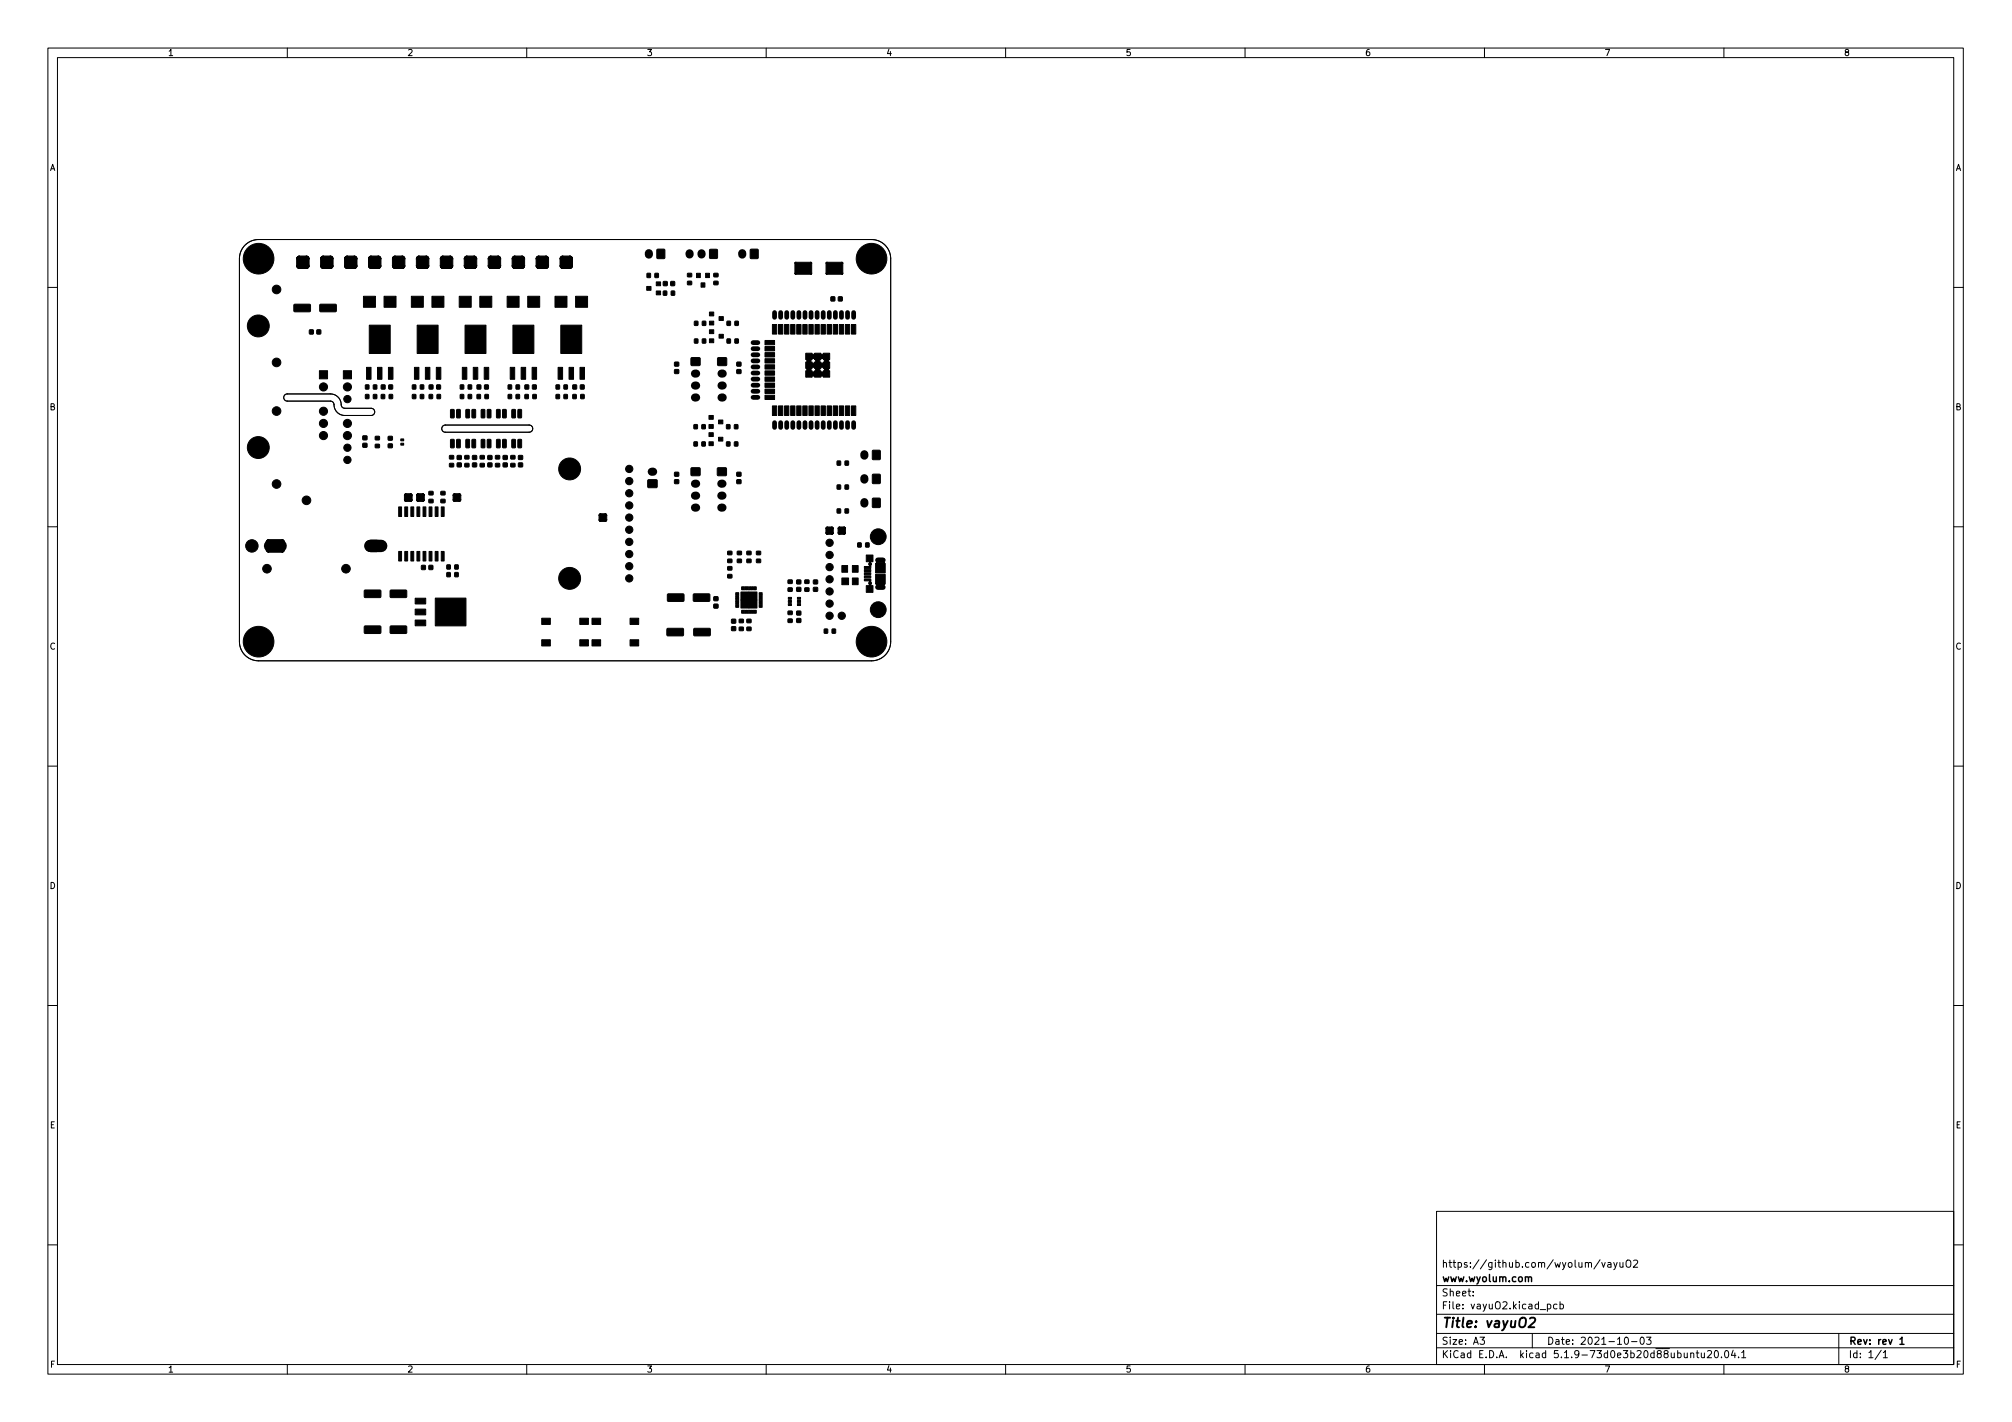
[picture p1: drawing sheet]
<svg xmlns="http://www.w3.org/2000/svg" width="420mm" height="297mm" viewBox="0 0 420 297" stroke-linecap="round" stroke-linejoin="round" font-family="sans-serif">
<defs><g id="words">
<text font-size="2.8" x="301" y="277.3">Title: vayuO2</text>
<g font-size="2.1">
<text x="301" y="267.8">www.wyolum.com</text>
<text x="301" y="264.8">https://github.com/wyolum/vayuO2</text>
<text x="301" y="273.5">File: vayuO2.kicad_pcb</text>
<text x="301" y="270.8">Sheet:</text>
<text x="301" y="280.9">Size: A3</text>
<text x="323" y="280.9">Date: 2021-10-03</text>
<text x="386" y="280.9">Rev: rev 1</text>
<text x="301" y="283.7">KiCad E.D.A. kicad 5.1.9-73d0e3b20d88ubuntu20.04.1</text>
<text x="386" y="283.7">Id: 1/1</text>
</g>
<g font-size="1.8">
<text x="35" y="11.7">1</text>
<text x="85" y="11.7">2</text>
<text x="135" y="11.7">3</text>
<text x="185" y="11.7">4</text>
<text x="235" y="11.7">5</text>
<text x="285" y="11.7">6</text>
<text x="335" y="11.7">7</text>
<text x="385" y="11.7">8</text>
<text x="10.3" y="35.7">A</text>
<text x="408.3" y="35.7">A</text>
<text x="10.3" y="85.7">B</text>
<text x="408.3" y="85.7">B</text>
<text x="10.3" y="135.7">C</text>
<text x="408.3" y="135.7">C</text>
<text x="10.3" y="185.7">D</text>
<text x="408.3" y="185.7">D</text>
<text x="10.4" y="235.7">E</text>
<text x="408.4" y="235.7">E</text>
<text x="10.4" y="285.7">F</text>
<text x="35" y="286.7">1</text>
<text x="85" y="286.7">2</text>
<text x="135" y="286.7">3</text>
<text x="185" y="286.7">4</text>
<text x="235" y="286.7">5</text>
<text x="285" y="286.7">6</text>
<text x="335" y="286.7">7</text>
<text x="385" y="286.7">8</text>
<text x="408.4" y="285.7">F</text>
</g>
</g></defs>
<g fill="none" stroke="#000" stroke-width=".21">
<path d="M10 10h400v277h-400zM12 12h396v273h-396zM60 10v2M110 10v2M160 10v2M210 10v2M260 10v2M310 10v2M360 10v2M51.2 51.2a4 4 0 0 1 2.8-1.2h128a4 4 0 0 1 4 4v80a4 4 0 0 1-4 4h-128a4 4 0 0 1-4-4v-80a4 4 0 0 1 1.2-2.8zM10 60h2M408 60h2"/>
<path d="M59.5 82.5l.5-.2h9a2.49 2.49 0 0 1 2.4 2.6l.5 .4h5.6a.75 .75 0 0 1 .8 .7 .75 .75 0 0 1-.8 .8h-5.5a2.49 2.49 0 0 1-2.4-2.6l-.6-.4h-9a.75 .75 0 0 1-.7-.5 .75 .75 0 0 1 .2-.8zM92.5 89l.5-.2h17.5a.75 .75 0 0 1 .7 .7 .75 .75 0 0 1-.7 .8h-17.5a.75 .75 0 0 1-.7-.5 .75 .75 0 0 1 .2-.8zM10 110h2M408 110h2M10 160h2M408 160h2M10 210h2M408 210h2M300 253h108v32h-108zM10 260h2M300 278.5h108M300 274.5h108"/>
<path d="M300 268.5h108M307.6 270.6v.1M307.6 269.8v.1M309.1 279.3h.9l-.5 .6 .4 .1v.7l-.2 .1-.6-.1M320 278.5v3M323.1 272.5l.5-.1 .2 .3-.1 .6h-.6M325.1 272.5l-.4-.1-.3 .3 .2 .6h.5M325.8 272.5l.4-.1 .3 .3-.2 .6h-.5M325.8 271.9v1.5M334.1 263.1l-1.3 2M334.5 263.7l.4 1 .3-1M335.8 263.8h.5l.1 .9"/>
<path d="M336.4 264.1h-.5l-.2 .3 .2 .3 .5-.1M337 263.7l.4 1M337.7 263.7l-.5 1.4-.2 .1M338.3 263.7l.1 .9 .3 .1 .2-.1M338.9 263.7v1M339.4 279.4l.2-.1a.8 .8 0 0 1 .5 .8 .8 .8 0 0 1-.5 .7 1 1 0 0 1-.2-1.4zM339.8 263.3l.1-.1a.5 .5 0 0 1 .7 .5v.5a.5 .5 0 0 1-.5 .5 .5 .5 0 0 1-.5-.5v-.5zM341.1 263.4l.6-.2 .3 .4-.9 1.1h.9M342.7 279.4l.1-.1a.8 .8 0 0 1 .6 .8 .8 .8 0 0 1-.6 .7 1 1 0 0 1-.1-1.4zM343.8 279.3h1l-.5 .6 .4 .1v.7l-.2 .1-.7-.1M384 278.5v6.5M408 260h2"/>
<path d="M60 285v2M110 285v2M160 285v2M210 285v2M260 285v2M300 281.5h108M310 285v2M340.7 280.2h1.2M353.1 282.8l.2-.2 .3 .1 .1 .9M353.1 282.6v1M354.2 282.6h.6M354.4 282.1v1.3l.4 .2"/>
<path d="M355.3 282.6v.9l.4 .1 .2-.1M355.9 282.6v1M356.6 282.3l.5-.2 .3 .4-.9 1.1h.9M358.2 282.2l.2-.1a.8 .8 0 0 1 .5 .8 .8 .8 0 0 1-.5 .7 1 1 0 0 1-.2-1.4zM359.5 283.5v.1M360 285v2M360.3 282.2l.2-.1a.8 .8 0 0 1 .5 .8 .8 .8 0 0 1-.5 .7 1 1 0 0 1-.2-1.4zM361.9 282l-.3 1.1h.9M362.3 282.6v1M363.1 283.5v.1M363.7 282.5l.4-.4v1.5M363.7 283.6h.9"/>
<path d="M392.8 282l-1.2 2M393.3 282.5l.4-.4v1.5M393.3 283.6h.8"/>
</g>
<g fill="none" stroke="#000" stroke-width=".3">
<path d="M153.7 123.8h.5M153.7 124.3h.5M153.7 124.8h.5M153.7 125.3h.5M153.7 125.8h.5M153.7 126.3h.5M153.7 126.8h.5M154.9 122.6v.6M154.9 127.5v.6M155.4 122.6v.6M155.4 127.5v.6M155.9 122.6v.6"/>
<path d="M155.9 127.5v.6M156.4 122.6v.6M156.4 127.5v.6M156.9 122.6v.6M156.9 127.5v.6M157.4 122.6v.6M157.4 127.5v.6M157.9 122.6v.6M157.9 127.5v.6M158.6 123.8h.5M158.6 124.3h.5M158.6 124.8h.5"/>
<path d="M158.6 125.3h.5M158.6 125.8h.5M158.6 126.3h.5M158.6 126.8h.5M319.2 266.9l.2-.2 .4 .1v.9M396.8 279.7l.4-.4v1.5M396.8 280.8h.8"/>
</g>
<path d="M319.5 275.4l.3-.2h.5l.2 .2 .1 .4-.1 .3-1.3 1.1h1.2" fill="none" stroke="#000" stroke-width=".4"/>
<g fill="#000" stroke="#000" stroke-width=".21">
<path d="M61.9 55.4h.1a.65 .65 0 0 0 .6 .7h-.1a.59 .59 0 0 1-.6-.7zM62.1 53.7l.5-.2a.65 .65 0 0 0-.7 .6zM63.9 53.5a.6 .6 0 0 1 .6 .6 .66 .66 0 0 0-.6-.6zM62.1 53.7l.4-.2h1.4a.65 .65 0 0 1 .7 .6v1.3a.65 .65 0 0 1-.7 .7h-1.3a.65 .65 0 0 1-.6-.7v-1.3zM63.9 56.1a.65 .65 0 0 0 .6-.7l.1 .1a.59 .59 0 0 1-.7 .6zM66.9 55.4h.1a.65 .65 0 0 0 .6 .7h-.1a.59 .59 0 0 1-.6-.7zM67.1 53.7l.5-.2a.66 .66 0 0 0-.7 .6zM68.9 53.5h.1a.59 .59 0 0 1 .5 .6 .66 .66 0 0 0-.6-.6zM67.1 53.7l.4-.2h1.4a.65 .65 0 0 1 .7 .6v1.3a.65 .65 0 0 1-.7 .7h-1.3a.65 .65 0 0 1-.6-.7v-1.3zM68.9 56.1a.65 .65 0 0 0 .6-.7l.1 .1a.59 .59 0 0 1-.7 .6zM71.9 55.4h.1a.65 .65 0 0 0 .6 .7h-.1a.59 .59 0 0 1-.6-.7zM72.1 53.7l.5-.2a.66 .66 0 0 0-.7 .6z"/>
<path d="M73.9 53.5h.1a.59 .59 0 0 1 .5 .6 .66 .66 0 0 0-.6-.6zM72.1 53.7l.4-.2h1.4a.65 .65 0 0 1 .7 .6v1.3a.65 .65 0 0 1-.7 .7h-1.3a.65 .65 0 0 1-.6-.7v-1.3zM73.9 56.1a.65 .65 0 0 0 .6-.7l.1 .1a.59 .59 0 0 1-.7 .6zM76.9 55.4h.1a.65 .65 0 0 0 .6 .7h-.1a.59 .59 0 0 1-.6-.7zM77.1 53.7l.5-.2a.66 .66 0 0 0-.7 .6zM78.9 53.5h.1a.59 .59 0 0 1 .5 .6 .65 .65 0 0 0-.6-.6zM77.1 53.7l.4-.2h1.4a.65 .65 0 0 1 .7 .6v1.3a.65 .65 0 0 1-.7 .7h-1.3a.65 .65 0 0 1-.6-.7v-1.3zM78.9 56.1a.65 .65 0 0 0 .6-.7l.1 .1a.59 .59 0 0 1-.7 .6zM81.9 55.4h.1a.65 .65 0 0 0 .6 .7h-.1a.59 .59 0 0 1-.6-.7zM82.1 53.7l.5-.2a.66 .66 0 0 0-.7 .6zM83.9 53.5h.1a.59 .59 0 0 1 .5 .6 .65 .65 0 0 0-.6-.6zM82.1 53.7l.4-.2h1.4a.65 .65 0 0 1 .6 .6v1.3a.65 .65 0 0 1-.6 .7h-1.3a.65 .65 0 0 1-.6-.7v-1.3z"/>
<path d="M83.9 56.1a.65 .65 0 0 0 .6-.7l.1 .1a.59 .59 0 0 1-.7 .6zM86.9 55.4h.1a.65 .65 0 0 0 .6 .7h-.1a.59 .59 0 0 1-.6-.7zM87.1 53.7l.5-.2a.66 .66 0 0 0-.7 .6zM88.9 53.5h.1a.59 .59 0 0 1 .5 .6 .65 .65 0 0 0-.6-.6zM87.1 53.7l.4-.2h1.4a.65 .65 0 0 1 .6 .6v1.3a.65 .65 0 0 1-.6 .7h-1.3a.65 .65 0 0 1-.6-.7v-1.3zM88.9 56.1a.65 .65 0 0 0 .6-.7l.1 .1a.59 .59 0 0 1-.7 .6zM91.9 55.4h.1a.65 .65 0 0 0 .6 .7h-.1a.59 .59 0 0 1-.6-.7zM92.1 53.7l.5-.2a.66 .66 0 0 0-.7 .6zM93.9 53.5h.1a.59 .59 0 0 1 .5 .6 .65 .65 0 0 0-.6-.6zM92.1 53.7l.4-.2h1.4a.65 .65 0 0 1 .6 .6v1.3a.65 .65 0 0 1-.6 .7h-1.3a.65 .65 0 0 1-.6-.7v-1.3zM93.9 56.1a.65 .65 0 0 0 .6-.7l.1 .1a.59 .59 0 0 1-.7 .6zM96.9 55.4h.1a.65 .65 0 0 0 .6 .7h-.1a.59 .59 0 0 1-.6-.7z"/>
<path d="M97.1 53.7l.5-.2a.66 .66 0 0 0-.7 .6zM98.9 53.5h.1a.59 .59 0 0 1 .5 .6 .65 .65 0 0 0-.6-.6zM97.1 53.7l.4-.2h1.4a.65 .65 0 0 1 .6 .6v1.3a.65 .65 0 0 1-.6 .7h-1.3a.65 .65 0 0 1-.6-.7v-1.3zM98.9 56.1a.65 .65 0 0 0 .6-.7l.1 .1a.59 .59 0 0 1-.7 .6zM101.9 55.4h.1a.65 .65 0 0 0 .6 .7h-.1a.59 .59 0 0 1-.6-.7zM102.1 53.7l.5-.2a.66 .66 0 0 0-.7 .6zM103.9 53.5h.1a.59 .59 0 0 1 .5 .6 .65 .65 0 0 0-.6-.6zM102.1 53.7l.4-.2h1.4a.65 .65 0 0 1 .6 .6v1.3a.65 .65 0 0 1-.6 .7h-1.3a.65 .65 0 0 1-.6-.7v-1.3zM103.9 56.1a.65 .65 0 0 0 .6-.7l.1 .1a.59 .59 0 0 1-.7 .6zM106.9 55.4h.1a.65 .65 0 0 0 .6 .7h-.1a.59 .59 0 0 1-.6-.7zM107.1 53.7l.5-.2a.66 .66 0 0 0-.7 .6zM108.9 53.5h.1a.59 .59 0 0 1 .5 .6 .65 .65 0 0 0-.6-.6z"/>
<path d="M107.1 53.7l.4-.2h1.4a.65 .65 0 0 1 .6 .6v1.3a.65 .65 0 0 1-.6 .7h-1.3a.65 .65 0 0 1-.6-.7v-1.3zM108.9 56.1a.65 .65 0 0 0 .6-.7l.1 .1a.59 .59 0 0 1-.7 .6zM111.9 55.4h.1a.65 .65 0 0 0 .6 .7h-.1a.59 .59 0 0 1-.6-.7zM112.1 53.7l.5-.2a.66 .66 0 0 0-.7 .6zM113.9 53.5h.1a.59 .59 0 0 1 .5 .6 .65 .65 0 0 0-.6-.6zM112.1 53.7l.4-.2h1.4a.65 .65 0 0 1 .6 .6v1.3a.65 .65 0 0 1-.6 .7h-1.3a.65 .65 0 0 1-.7-.7l.1-1.3zM113.9 56.1a.65 .65 0 0 0 .6-.7l.1 .1a.59 .59 0 0 1-.7 .6zM116.9 55.4h.1a.66 .66 0 0 0 .6 .7h-.1a.59 .59 0 0 1-.6-.7zM117.1 53.7l.5-.2a.66 .66 0 0 0-.7 .6zM118.9 53.5h.1a.59 .59 0 0 1 .5 .6 .65 .65 0 0 0-.6-.6zM117.1 53.7l.4-.2h1.4a.65 .65 0 0 1 .6 .6v1.3a.65 .65 0 0 1-.6 .7h-1.3a.65 .65 0 0 1-.7-.7l.1-1.3zM118.9 56.1a.65 .65 0 0 0 .6-.7l.1 .1a.59 .59 0 0 1-.7 .6z"/>
<path d="M135.1 57.1h.7v.9l-.7-.1zM135.1 59.8h.8v.8h-.8zM136.8 57.1h.7v.9l-.7-.1zM137.1 58.9h.8v.8h-.8zM137.2 52.1h1.6v1.9l-1.6-.1zM138.5 58.8h.8v.9l-.8-.1zM140.1 58.8h.8l-.1 .9-.7-.1zM143.6 57.1h.8v.7h-.8zM143.6 58.8h.8v.6l-.8 .1zM145.5 57.1h.7v.9h-.7zM146.4 59.1h.8v.9h-.8zM147.3 57.1h.9v.9h-.9z"/>
<path d="M148.2 52.1l1.6 .1v1.8l-1.6-.1zM149.1 58.8h.8v.6l-.8 .1zM149.1 57.1h.8v.7h-.8zM156.7 52.1h1.6v1.9l-1.6-.1zM166 57l.3 .3-.3-.1zM166 54.8h.3l-.3 .2zM166.1 54.9l3.3-.1 .1 .2v2.2l-.2 .1-3.2-.1-.1-.2zM169.2 54.8h.3v.2zM169.2 57.3l.3-.3v.2zM172.5 57l.3 .3-.3-.1zM172.5 54.8h.3l-.3 .2zM172.6 54.9l3.3-.1 .1 .2v2.2l-.3 .1-3.1-.1-.1-.2z"/>
<path d="M175.7 54.8h.3v.2zM175.7 57.3l.3-.3v.2zM61.4 63.6h3.3l.1 .2v1.2l-.2 .1h-3.1l-.1-.2zM64.6 68.9h.8v.9l-.8-.1zM66.7 77.4h1.7v1.7h-1.7zM66.2 68.9h.8l-.1 .9-.7-.1zM66.8 63.6h3.3l.1 .2v1.2l-.2 .1h-3.1l-.1-.2zM71.7 77.4h1.7v1.7h-1.7zM76.5 76.7h1v2.5h-1zM77.1 67.9h4.4v5.9h-4.4zM75.9 61.9h2.5v2.3h-2.5zM78.8 76.7h1v2.5h-1z"/>
<path d="M81.1 76.7h1v2.5h-1zM80.2 61.9h2.5v2.3h-2.5zM86.5 76.7h1v2.5h-1zM87.1 67.9h4.4v5.9h-4.4zM85.9 61.9h2.5v2.3h-2.5zM88.8 76.7h1v2.5h-1zM91.1 76.7h1v2.5h-1zM90.2 61.9h2.5v2.3h-2.5zM96.5 76.7h1v2.5h-1zM97.1 67.9h4.4v5.9h-4.4zM95.9 61.9h2.5v2.3h-2.5zM98.8 76.7h1v2.5h-1z"/>
<path d="M101.1 76.7h1v2.5h-1zM100.2 61.9h2.5v2.3h-2.5zM106.5 76.7h1v2.5h-1zM107.1 67.9h4.4v5.9h-4.4zM105.9 61.9h2.5v2.3h-2.5zM108.8 76.7h1v2.5h-1zM111.1 76.7h1v2.5h-1zM110.2 61.9h2.5v2.3h-2.5zM116.5 76.7h1v2.5h-1zM117.1 67.9h4.4v5.9h-4.4zM115.9 61.9h2.5v2.3h-2.5zM118.8 76.7h1v2.5h-1z"/>
<path d="M121.1 76.7h1v2.5h-1zM120.2 61.9h2.5v2.3h-2.5zM137.1 60.8h.8v.8h-.8zM138.5 60.8h.7v.9l-.7-.1zM140.2 60.8h.7v.9l-.7-.1zM140.9 77.2h.8v.8h-.8zM140.9 75.7h.8v.7h-.8zM145 67.1h.7v.9l-.7-.1zM145 70.8h.7v.9l-.7-.1zM144.3 74.8l1.8-.1 .1 1.6h-1.8zM146.7 67.1h.7v.9l-.7-.1zM146.7 70.8h.7v.9l-.7-.1z"/>
<path d="M148.2 67.1h.8v.8h-.8zM148.2 65.2h.8v.8h-.8zM148.2 70.8h.8v.8h-.8zM148.2 68.9h.8v.8h-.8zM150.2 66.1h.8v.8h-.8zM150.2 69.8h.8v.8h-.8zM149.9 74.8l1.8-.1v1.6h-1.8zM151.8 67.1h.7v.9l-.7-.1zM151.8 70.8h.7v.9l-.7-.1zM153.5 67.1h.7v.9l-.7-.1zM153.5 70.8h.7v.9l-.7-.1zM153.9 77.2h.8v.8h-.8z"/>
<path d="M153.9 75.7h.8v.7h-.8zM159.7 78.7h2v.9h-2zM159.7 77.5h2v.9h-2zM159.7 76.2h2v.9h-2zM159.7 74.9h2v.9h-2zM159.7 73.7h2v.9h-2zM159.7 72.4h2v.9h-2zM159.7 71.1h2v.9h-2zM161.3 67.8h.9v2h-.9zM162.6 67.8h.9v2h-.9zM163.8 67.8h.9v2h-.9zM165.1 67.8h.9v2h-.9z"/>
<path d="M166.4 67.8h.9v2h-.9zM167.6 67.8h1v2h-1zM168.3 75.6h1.3v1.4h-1.3zM168.3 73.8h1.3v1.3h-1.3zM168.3 77.5h1.3v1.3h-1.3zM168.4 77h.2l-.1 .1zM168.9 67.8h.9v2h-.9zM169.2 77h.3l-.2 .1zM170.1 75.6h1.3v1.4h-1.3zM170.1 77.5h1.3v1.3h-1.3zM170.1 73.8h1.3v1.3h-1.3zM170.2 67.8h.9v2h-.9z"/>
<path d="M170.2 77h.3l-.2 .1zM171.1 77h.2l-.1 .1zM171.5 67.8h.9v2h-.9zM171.9 75.6h1.4v1.4h-1.4zM171.9 73.8h1.4v1.3h-1.4zM171.9 77.5h1.4v1.3h-1.4zM172.1 77h.2l-.1 .1zM172.7 67.8h.9v2h-.9zM172.9 77h.2l-.1 .1zM174 67.8h.9v2h-.9zM173.5 62h.8v.8h-.8zM175.3 67.8h.9v2h-.9z"/>
<path d="M175.1 62h.8v.8h-.8zM176.5 67.8h.9v2h-.9zM177.8 67.8h.9v2h-.9zM75.8 92.6h.8v.8h-.8zM75.8 91.1h.8v.7h-.8zM76.3 82.4h.7v.9l-.7-.1zM76.3 80.4h.7v.9l-.7-.1zM78 82.4h.7v.9l-.7-.1zM78 80.4h.7v.9l-.7-.1zM78.4 92.8h.8v.7h-.8zM78.4 91.2h.8v.6l-.8 .1zM79.6 82.4h.7v.9l-.7-.1z"/>
<path d="M79.6 80.4h.8v.9l-.8-.1zM81.1 92.8l.8-.1v.8h-.8zM81.1 91.2h.8v.7h-.8zM81.2 80.4h.8l-.1 .9-.7-.1zM81.3 82.4h.7v.9l-.7-.1zM83.7 92.6h.6v.4h-.6zM83.7 91.7h.6v.4h-.6zM86.1 82.4h.7v.9l-.7-.1zM86.1 80.4h.7v.9l-.7-.1zM87.8 82.4h.7v.9l-.7-.1zM87.8 80.4h.7v.9l-.7-.1zM89.6 82.4h.7v.9l-.7-.1z"/>
<path d="M89.6 80.4h.8v.9l-.8-.1zM91.2 80.4h.8l-.1 .9-.7-.1zM91.3 82.4h.7v.9l-.7-.1zM93.9 95.2h.8v.6l-.8 .1zM93.9 96.8h.8v.7h-.8zM94.1 91.8h.6l.2 .1v1.5l-.2 .2h-.5l-.1-.2zM94.1 85.6l.6-.1 .2 .2v1.4l-.2 .2h-.5l-.1-.1zM95.4 91.8h.6l.1 .1v1.5l-.1 .2h-.5l-.2-.2zM95.4 85.6l.6-.1 .1 .2v1.4l-.1 .2h-.5l-.2-.1zM95.5 95.2h.8v.7h-.8zM95.5 96.7h.8v.8h-.8zM96.1 82.4h.7v.9l-.7-.1z"/>
<path d="M96.1 80.4h.7v.9l-.7-.1zM97.1 95.2h.8v.6l-.8 .1zM97.1 96.8h.8v.7h-.8zM97.3 91.8h.6l.2 .1v1.5l-.2 .2h-.5l-.1-.2zM97.3 85.6l.6-.1 .2 .2v1.4l-.2 .2h-.5l-.1-.1zM97.8 82.4h.7v.9l-.7-.1zM97.8 80.4h.7v.9l-.7-.1zM98.6 91.8h.6l.1 .1v1.5l-.1 .2h-.5l-.2-.2zM98.6 85.6l.6-.1 .1 .2v1.4l-.1 .2h-.5l-.2-.1zM98.7 95.2h.8v.7h-.8zM98.7 96.7h.8v.8h-.8zM99.6 82.4h.7v.9l-.7-.1z"/>
<path d="M99.6 80.4h.8v.9l-.8-.1zM100.3 95.2h.8v.6l-.8 .1zM100.3 96.8h.8v.7h-.8zM100.5 91.8h.6l.2 .1v1.5l-.2 .2h-.5l-.1-.2zM100.5 85.6l.6-.1 .2 .2v1.4l-.2 .2h-.5l-.1-.1zM101.2 80.4h.8l-.1 .9-.7-.1zM101.3 82.4h.7v.9l-.7-.1zM101.8 91.8h.6l.1 .1v1.5l-.1 .2h-.5l-.2-.2zM101.8 85.6l.6-.1 .1 .2v1.4l-.1 .2h-.5l-.2-.1zM101.9 95.2h.8v.7h-.8zM101.9 96.7h.8v.8h-.8zM103.5 95.2h.8v.6l-.8 .1z"/>
<path d="M103.5 96.8h.8v.7h-.8zM103.7 91.8h.6l.2 .1v1.5l-.2 .2h-.5l-.1-.2zM103.7 85.6l.6-.1 .2 .2v1.4l-.2 .2h-.5l-.1-.1zM105 91.8h.6l.1 .1v1.5l-.1 .2h-.5l-.2-.2zM105 85.6l.6-.1 .1 .2v1.4l-.1 .2h-.5l-.2-.1zM105.1 95.2h.8v.7h-.8zM105.1 96.7h.8v.8h-.8zM106.1 82.4h.7v.9l-.7-.1zM106.1 80.4h.7v.9l-.7-.1zM106.7 95.2h.8v.6l-.8 .1zM106.7 96.8h.8v.7h-.8zM106.9 91.8h.6l.2 .1v1.5l-.2 .2h-.5l-.1-.2z"/>
<path d="M106.9 85.6l.6-.1 .2 .2v1.4l-.2 .2h-.5l-.1-.1zM107.8 82.4h.7v.9l-.7-.1zM107.8 80.4h.7v.9l-.7-.1zM108.2 91.8h.6l.1 .1v1.5l-.1 .2h-.5l-.2-.2zM108.2 85.6l.6-.1 .1 .2v1.4l-.1 .2h-.5l-.2-.1zM108.3 95.2h.8v.7h-.8zM108.3 96.7h.8v.8h-.8zM109.6 82.4h.7v.9l-.7-.1zM109.6 80.4h.8v.9l-.8-.1zM111.2 80.4h.8l-.1 .9-.7-.1zM111.3 82.4h.7v.9l-.7-.1zM116.1 82.4h.7v.9l-.7-.1z"/>
<path d="M116.1 80.4h.7v.9l-.7-.1zM117.8 82.4h.7v.9l-.7-.1zM117.8 80.4h.7v.9l-.7-.1zM119.6 82.4h.7v.9l-.7-.1zM119.6 80.4h.8v.9l-.8-.1zM121.2 80.4h.8l-.1 .9-.7-.1zM121.3 82.4h.7v.9l-.7-.1zM140.9 98.7h.8v.7h-.8zM144.9 92.3h.7v.9l-.7-.1zM144.9 88.7h.7v.9l-.7-.1zM144.3 97.8l1.8-.1 .1 1.6h-1.8zM146.6 92.3h.7v.9l-.7-.1z"/>
<path d="M146.6 88.7h.7v.9l-.7-.1zM148 92.3h.9v.8h-.9zM148 90.4h.9v.8h-.9zM148 88.7h.9v.8h-.9zM148 86.8h.9v.8h-.9zM150 91.3h.9v.8h-.9zM150 87.7h.9v.8h-.9zM149.8 97.8l1.8-.1 .1 1.6h-1.8zM151.7 92.3h.7v.9l-.7-.1zM151.7 88.7h.7v.9l-.7-.1zM153.4 92.3h.7v.9l-.7-.1zM153.4 88.7h.7v.9l-.7-.1z"/>
<path d="M153.9 98.7h.8v.7h-.8zM159.7 82.6h2v.9h-2zM159.7 81.3h2v.9h-2zM159.7 80h2v.9h-2zM161.3 84.8h.9v2h-.9zM162.6 84.8h.9v2h-.9zM163.8 84.8h.9v2h-.9zM165.1 84.8h.9v2h-.9zM166.4 84.8h.9v2h-.9zM167.6 84.8h1v2h-1zM168.9 84.8h.9v2h-.9zM170.2 84.8h.9v2h-.9z"/>
<path d="M171.5 84.8h.9v2h-.9zM172.7 84.8h.9v2h-.9zM174 84.8h.9v2h-.9zM175.3 84.8h.9v2h-.9zM174.8 96.3h.7v.9l-.7-.1zM176.5 84.8h.9v2h-.9zM176.5 96.3h.7v.9l-.7-.1zM177.8 84.8h.9v2h-.9zM182.2 94.1h1.6v1.9l-1.6-.1zM182.2 99.1h1.6v1.9l-1.6-.1zM55.7 115.1l.5 .2zM55.7 112.9l.5-.2z"/>
<path d="M58.8 112.7l.5 .3zM55.7 112.9l.4-.2h2.7a.65 .65 0 0 1 .6 .7v1.3a.65 .65 0 0 1-.6 .6h-2.6a.65 .65 0 0 1-.6-.6v-1.4zM58.8 115.3l.5-.2zM83.3 115.2h.6v2h-.6zM83.3 105.9h.6v2h-.6zM84.5 104.3l.1 .3 .3 .1-.3-.1zM84.6 103.2l.3-.1-.3 .2-.1 .2zM84.5 115.2h.6v2h-.6zM84.5 105.9h.6v2h-.6zM84.6 103.3l.3-.2 1 .2 .2 .2-.2 1.1-.2 .1-1.1-.1-.1-.3zM85.7 103.1l.3 .1 .1 .3-.2-.2zM85.7 104.7l.2-.1 .2-.3-.1 .3z"/>
<path d="M85.8 115.2h.6v2h-.6zM85.8 105.9h.6v2h-.6zM87 104.3l.1 .3 .3 .1-.3-.1zM87.1 103.2l.3-.1-.3 .2-.1 .2zM87.1 115.2h.6v2h-.6zM87.1 105.9h.6v2h-.6zM87.1 103.3l.3-.2 1.1 .2 .1 .2-.1 1.1-.3 .1-1.1-.1-.1-.3zM88.2 103.1l.3 .1 .1 .3-.1-.2zM88.2 104.7l.3-.1 .1-.3-.1 .3zM88 118.1h.8v.8h-.8zM88.3 115.2h.6v2h-.6zM88.3 105.9h.6v2h-.6z"/>
<path d="M89.6 115.2h.6v2h-.6zM89.6 105.9h.6v2h-.6zM89.6 118.1h.8v.8h-.8zM89.6 104.3h.8v.7h-.8zM89.6 102.7h.8v.6l-.8 .1zM90.9 115.2h.6v2h-.6zM90.9 105.9h.6v2h-.6zM92.1 115.2h.6v2h-.6zM92.1 105.9h.6v2h-.6zM92.1 104.3h.8v.7h-.8zM92.1 102.7h.8v.6l-.8 .1zM93.3 119.6h.7v.9l-.7-.1z"/>
<path d="M93.3 118h.7v.9l-.7-.1zM94.6 104.3l.1 .3 .3 .1-.3-.1zM94.7 103.2l.3-.1-.3 .2-.1 .2zM95 119.6h.7v.9l-.7-.1zM95 118h.7v.9l-.7-.1zM94.7 103.3l.3-.2 1.1 .2 .1 .2-.1 1.1-.3 .1-1.1-.1-.1-.3zM95.8 103.1l.3 .1 .1 .3-.1-.2zM95.8 104.7l.3-.1 .1-.3-.1 .3zM125.1 108.5l.1 .3 .3 .1-.3-.1zM125.2 107.4l.3-.1-.3 .1-.1 .3zM125.2 107.4l.3-.1 1.1 .1 .1 .3-.1 1.1-.3 .1-1.1-.1-.1-.3zM126.3 107.3l.3 .1 .1 .3-.1-.3z"/>
<path d="M126.3 108.9l.3-.1 .1-.3-.1 .3zM135.3 100.3l1.9-.1v1.6h-1.9zM140.9 100.2h.8v.8h-.8zM152 116.8h.8v.7h-.8zM152 115.2h.8v.6l-.8 .1zM152 118.4h.8v.6l-.8 .1zM152 120h.8v.7h-.8zM153.9 100.2h.8v.8h-.8zM154 116.8h.8v.7h-.8zM154 115.2h.8v.6l-.8 .1zM156 116.8h.8v.7h-.8zM156 115.2h.8v.6l-.8 .1z"/>
<path d="M158 116.8h.8v.7h-.8zM158 115.2h.8v.6l-.8 .1zM172.5 111.2l.1 .3 .3 .1-.3-.1zM172.6 110.2l.3-.1-.3 .1-.1 .3zM172.6 110.2l.3-.1 1 .1 .1 .3-.1 1-.3 .1-1-.1-.1-.3zM173.6 110.1l.3 .1 .1 .3-.1-.3zM173.6 111.6l.3-.1 .1-.3-.1 .3zM175 111.2l.1 .3 .3 .1-.3-.1zM174.8 101.3h.7v.9l-.7-.1zM174.8 106.3h.7v.9l-.7-.1zM175.1 110.2l.3-.1-.3 .1-.1 .3zM175.8 118.1h1.2v1.4h-1.2z"/>
<path d="M175.1 110.2l.3-.1 1 .1 .1 .3-.1 1-.2 .1-1.1-.1-.1-.3zM176.2 110.1l.2 .1 .1 .3-.1-.3zM176.2 111.6l.2-.1 .1-.3-.1 .3zM176.5 101.3h.7v.9l-.7-.1zM176.5 106.3h.7v.9l-.7-.1zM178 118.1h1.2v1.4h-1.2zM179.1 113.4h.7v.9l-.7-.1zM180.8 113.4h.7v.9l-.7-.1zM181.6 118.1h.2l.1 .2h-.4zM180.5 119h1.4v.4h-1.4zM180.5 118.3h1.4v.4h-1.4zM181.5 117.3h.4l-.1 .3h-.2z"/>
<path d="M180.9 115.9h1.4v1.4h-1.4zM183 117.5h1.7l.1 .2h-1.9zM182.2 104.1h1.6v1.9l-1.6-.1zM182.9 117.7h2v2h-2zM76.1 123.3h3.3l.1 .2v1.2l-.2 .1h-3.1l-.1-.2zM76.1 130.8h3.3l.1 .2v1.2l-.2 .1h-3.1l-.1-.2zM81.5 123.3h3.3l.1 .2v1.2l-.2 .1h-3.1l-.1-.2zM81.5 130.8h3.3l.1 .2v1.2l-.2 .1h-3.1l-.1-.2zM86.7 125h2.2v1.2h-2.2zM86.7 127.2h2.2v1.2h-2.2zM86.7 129.5h2.2v1.2h-2.2zM90.9 124.9h6.4v5.8h-6.4z"/>
<path d="M113.1 129.1h1.8v1.3h-1.8zM113.1 133.6h1.8v1.3h-1.8zM121.1 129.1h1.8v1.3h-1.8zM121.1 133.6h1.8v1.3h-1.8zM123.6 129.1h1.8v1.3h-1.8zM123.6 133.6h1.8v1.3h-1.8zM131.6 129.1h1.8v1.3h-1.8zM131.6 133.6h1.8v1.3h-1.8zM139.3 131.3h3.3l.1 .2v1.2l-.2 .1h-3.1l-.1-.2zM139.4 124.1h3.3l.1 .2v1.2l-.2 .1h-3.1l-.1-.2zM144.8 124.1h3.3l.1 .2v1.2l-.2 .1h-3.1l-.1-.2zM144.9 131.3h3.3l.1 .2v1.2l-.2 .1h-3.1l-.1-.2z"/>
<path d="M149.1 124.7h.8v.7h-.8zM149.1 126.2h.8v.8h-.8zM152.8 130.9h.8v.8h-.8zM152.8 129.4h.8v.7h-.8zM153.6 126.5h.7v.2h-.7zM153.6 126h.7v.2h-.7zM153.6 125.5h.7v.2h-.7zM153.6 125h.7v.2h-.7zM153.6 124.5h.7v.2h-.7zM153.6 124h.7v.2h-.7zM154.7 123.7h1.7v1.6h-1.7zM154.7 125.3h1.7v1.7h-1.7z"/>
<path d="M154.4 129.4h.8v.6l-.8 .1zM154.4 131h.8v.7h-.8zM155 127.5h.3v.6h-.3zM155 122.6h.3v.6h-.3zM155.5 127.5h.3v.6h-.3zM155.5 122.6h.3v.6h-.3zM156 127.5h.3v.6h-.3zM156 122.6h.3v.6h-.3zM156.4 123.7h1.7v1.6h-1.7zM156.4 125.3h1.7v1.7h-1.7zM156 131h.8v.7h-.8zM156 129.4h.8v.6l-.8 .1z"/>
<path d="M156.5 127.5h.3v.6h-.3zM156.5 122.6h.3v.6h-.3zM157 127.5h.3v.6h-.3zM157 122.6h.3v.6h-.3zM157.5 127.5h.3v.6h-.3zM157.5 122.6h.3v.6h-.3zM158.5 126.5h.7v.2h-.7zM158.5 126h.7v.2h-.7zM158.5 125.5h.7v.2h-.7zM158.5 125h.7v.2h-.7zM158.5 124.5h.7v.2h-.7zM158.5 124h.7v.2h-.7z"/>
<path d="M164.6 125.4h.7v.4h-.7zM164.6 126.1h.7v.4h-.7zM164.6 124.8h.7v.4h-.7zM164.6 127.7h.8v.6l-.8 .1zM164.6 129.3h.8v.7h-.8zM164.6 122.8h.8v.7h-.8zM164.6 121.2h.8v.6l-.8 .1zM166.5 124.8h.7v.4h-.7zM166.5 126.1h.7v.4h-.7zM166.5 125.4h.7v.4h-.7zM166.4 127.7h.8v.7h-.8zM166.4 129.2h.8v.8h-.8z"/>
<path d="M166.4 121.2h.8v.7h-.8zM166.4 122.7h.8v.8h-.8zM168.1 122.8h.8v.7h-.8zM168.1 121.2h.8v.6l-.8 .1zM169.9 121.2h.8v.7h-.8zM169.9 122.7h.8v.8h-.8zM172.1 131.4h.7v.9l-.7-.1zM173.8 131.4h.7v.9l-.7-.1zM175.8 120.7h1.4v1.4h-1.4zM178 120.7h1.2v1.4h-1.2zM181.6 122.1h.2l.1 .2h-.4zM180.5 119.6h1.4v.4h-1.4z"/>
<path d="M180.5 120.9h1.4v.4h-1.4zM180.5 120.3h1.4v.4h-1.4zM181.5 121.3h.4l-.1 .3h-.2zM180.9 122.3h1.4v1.4h-1.4zM182.9 122h1.9l-.1 .2h-1.7zM182.9 120h2v2h-2z"/>
<circle cx="51.6" cy="54" r=".4"/>
<circle cx="52.3" cy="55.7" r=".4"/>
<circle cx="52.3" cy="52.3" r=".4"/>
<circle cx="54" cy="54" r="3.2"/>
<circle cx="54" cy="51.6" r=".4"/>
<circle cx="54" cy="56.4" r=".4"/>
<circle cx="55.7" cy="55.7" r=".4"/>
<circle cx="55.7" cy="52.3" r=".4"/>
<circle cx="56.4" cy="54" r=".4"/>
<circle cx="179.6" cy="54" r=".4"/>
<circle cx="180.3" cy="55.7" r=".4"/>
<circle cx="180.3" cy="52.3" r=".4"/>
<circle cx="182" cy="54" r="3.2"/>
<circle cx="182" cy="51.6" r=".4"/>
<circle cx="182" cy="56.4" r=".4"/>
<circle cx="183.7" cy="55.7" r=".4"/>
<circle cx="183.7" cy="52.3" r=".4"/>
<circle cx="184.4" cy="54" r=".4"/>
<circle cx="53.9" cy="68.1" r="2.29"/>
<circle cx="57.7" cy="75.7" r=".9"/>
<circle cx="57.7" cy="60.5" r=".9"/>
<circle cx="168.9" cy="75.4" r=".45"/>
<circle cx="168.9" cy="77.3" r=".45"/>
<circle cx="169.8" cy="78.1" r=".45"/>
<circle cx="169.8" cy="74.5" r=".45"/>
<circle cx="169.8" cy="76.3" r=".45"/>
<circle cx="170.8" cy="75.4" r=".45"/>
<circle cx="170.8" cy="77.3" r=".45"/>
<circle cx="171.7" cy="78.1" r=".45"/>
<circle cx="171.7" cy="74.5" r=".45"/>
<circle cx="171.7" cy="76.3" r=".45"/>
<circle cx="172.6" cy="75.4" r=".45"/>
<circle cx="172.6" cy="77.3" r=".45"/>
<circle cx="53.9" cy="93.5" r="2.29"/>
<circle cx="57.7" cy="85.9" r=".9"/>
<circle cx="67.5" cy="80.8" r=".85"/>
<circle cx="67.5" cy="85.9" r=".85"/>
<circle cx="67.5" cy="91" r=".85"/>
<circle cx="67.5" cy="88.4" r=".85"/>
<circle cx="72.5" cy="80.8" r=".85"/>
<circle cx="72.5" cy="91" r=".85"/>
<circle cx="72.5" cy="88.4" r=".85"/>
<circle cx="72.5" cy="83.4" r=".76"/>
<circle cx="72.5" cy="96.1" r=".76"/>
<circle cx="72.5" cy="93.5" r=".76"/>
<circle cx="119" cy="98" r="2.29"/>
<circle cx="131.4" cy="98" r=".76"/>
<circle cx="52.6" cy="114" r="1.3"/>
<circle cx="55.8" cy="118.8" r=".9"/>
<circle cx="57.7" cy="101.1" r=".9"/>
<circle cx="64" cy="104.5" r=".9"/>
<circle cx="72.2" cy="118.8" r=".9"/>
<circle cx="131.4" cy="118.3" r=".76"/>
<circle cx="131.4" cy="110.7" r=".76"/>
<circle cx="131.4" cy="115.7" r=".76"/>
<circle cx="131.4" cy="100.5" r=".76"/>
<circle cx="131.4" cy="105.6" r=".76"/>
<circle cx="131.4" cy="103" r=".76"/>
<circle cx="131.4" cy="108.1" r=".76"/>
<circle cx="131.4" cy="113.2" r=".76"/>
<circle cx="173.2" cy="118.5" r=".76"/>
<circle cx="173.2" cy="115.9" r=".76"/>
<circle cx="173.2" cy="113.4" r=".76"/>
<circle cx="181.7" cy="117.8" r=".3"/>
<circle cx="183.4" cy="112.1" r="1.65"/>
<circle cx="51.6" cy="134" r=".4"/>
<circle cx="52.3" cy="135.7" r=".4"/>
<circle cx="52.3" cy="132.3" r=".4"/>
<circle cx="54" cy="134" r="3.2"/>
<circle cx="54" cy="131.6" r=".4"/>
<circle cx="54" cy="136.4" r=".4"/>
<circle cx="55.7" cy="135.7" r=".4"/>
<circle cx="55.7" cy="132.3" r=".4"/>
<circle cx="56.4" cy="134" r=".4"/>
<circle cx="119" cy="120.8" r="2.29"/>
<circle cx="131.4" cy="120.8" r=".76"/>
<circle cx="155.8" cy="124.7" r=".4"/>
<circle cx="155.8" cy="126" r=".4"/>
<circle cx="156.4" cy="125.3" r=".4"/>
<circle cx="157" cy="126" r=".4"/>
<circle cx="157" cy="124.7" r=".4"/>
<circle cx="173.2" cy="121" r=".76"/>
<circle cx="173.2" cy="123.5" r=".76"/>
<circle cx="173.2" cy="126.1" r=".76"/>
<circle cx="173.2" cy="128.6" r=".76"/>
<circle cx="175.8" cy="128.6" r=".76"/>
<circle cx="179.6" cy="134" r=".4"/>
<circle cx="180.3" cy="135.7" r=".4"/>
<circle cx="180.3" cy="132.3" r=".4"/>
<circle cx="181.7" cy="121.8" r=".3"/>
<circle cx="182" cy="134" r="3.2"/>
<circle cx="182" cy="131.6" r=".4"/>
<circle cx="182" cy="136.4" r=".4"/>
<circle cx="183.4" cy="127.4" r="1.65"/>
<circle cx="183.7" cy="135.7" r=".4"/>
<circle cx="183.7" cy="132.3" r=".4"/>
<circle cx="184.4" cy="134" r=".4"/>
</g>
<g fill="none" stroke="#000" stroke-width="1">
<path d="M157.3 77.9h1M157.3 79.2h1M157.3 76.7h1M157.3 75.4h1M157.3 74.1h1M157.3 72.8h1M157.3 71.6h1M161.7 65.3v1M163 65.3v1M164.3 65.3v1M165.6 65.3v1M166.8 65.3v1"/>
<path d="M168.1 65.3v1M169.4 65.3v1M170.6 65.3v1M171.9 65.3v1M173.2 65.3v1M174.4 65.3v1M175.7 65.3v1M177 65.3v1M178.3 65.3v1M157.3 83h1M157.3 81.7h1M157.3 80.5h1"/>
<path d="M161.7 88.3v1M163 88.3v1M164.3 88.3v1M165.6 88.3v1M166.8 88.3v1M168.1 88.3v1M169.4 88.3v1M170.6 88.3v1M171.9 88.3v1M173.2 88.3v1M174.4 88.3v1M175.7 88.3v1"/>
<path d="M177 88.3v1M178.3 88.3v1"/>
</g>
<g fill="none" stroke="#000" stroke-width="1.7">
<path d="M135.5 52.9v.3M144 52.9v.3M146.5 52.9v.3M155 52.9v.3M145.1 78h.3M150.7 78h.2M136.1 98.5h.3M145.1 83h.3M145.1 80.5h.3M150.7 83h.2M150.7 80.5h.2M180.5 94.9v.3"/>
<path d="M180.5 99.9v.3M145.1 106h.3M145.1 103.5h.3M145.1 101h.3M150.6 106h.3M150.6 103.5h.3M150.6 101h.3M180.5 104.9v.3"/>
</g>
<path d="M183.3 117h1.1M183.3 122.7h1.1" fill="none" stroke="#000" stroke-width="1.1"/>
<path d="M56.4 114h2.2M77.4 114h2.2" fill="none" stroke="#000" stroke-width="2.6"/>
<use href="#words"/>
</svg>
